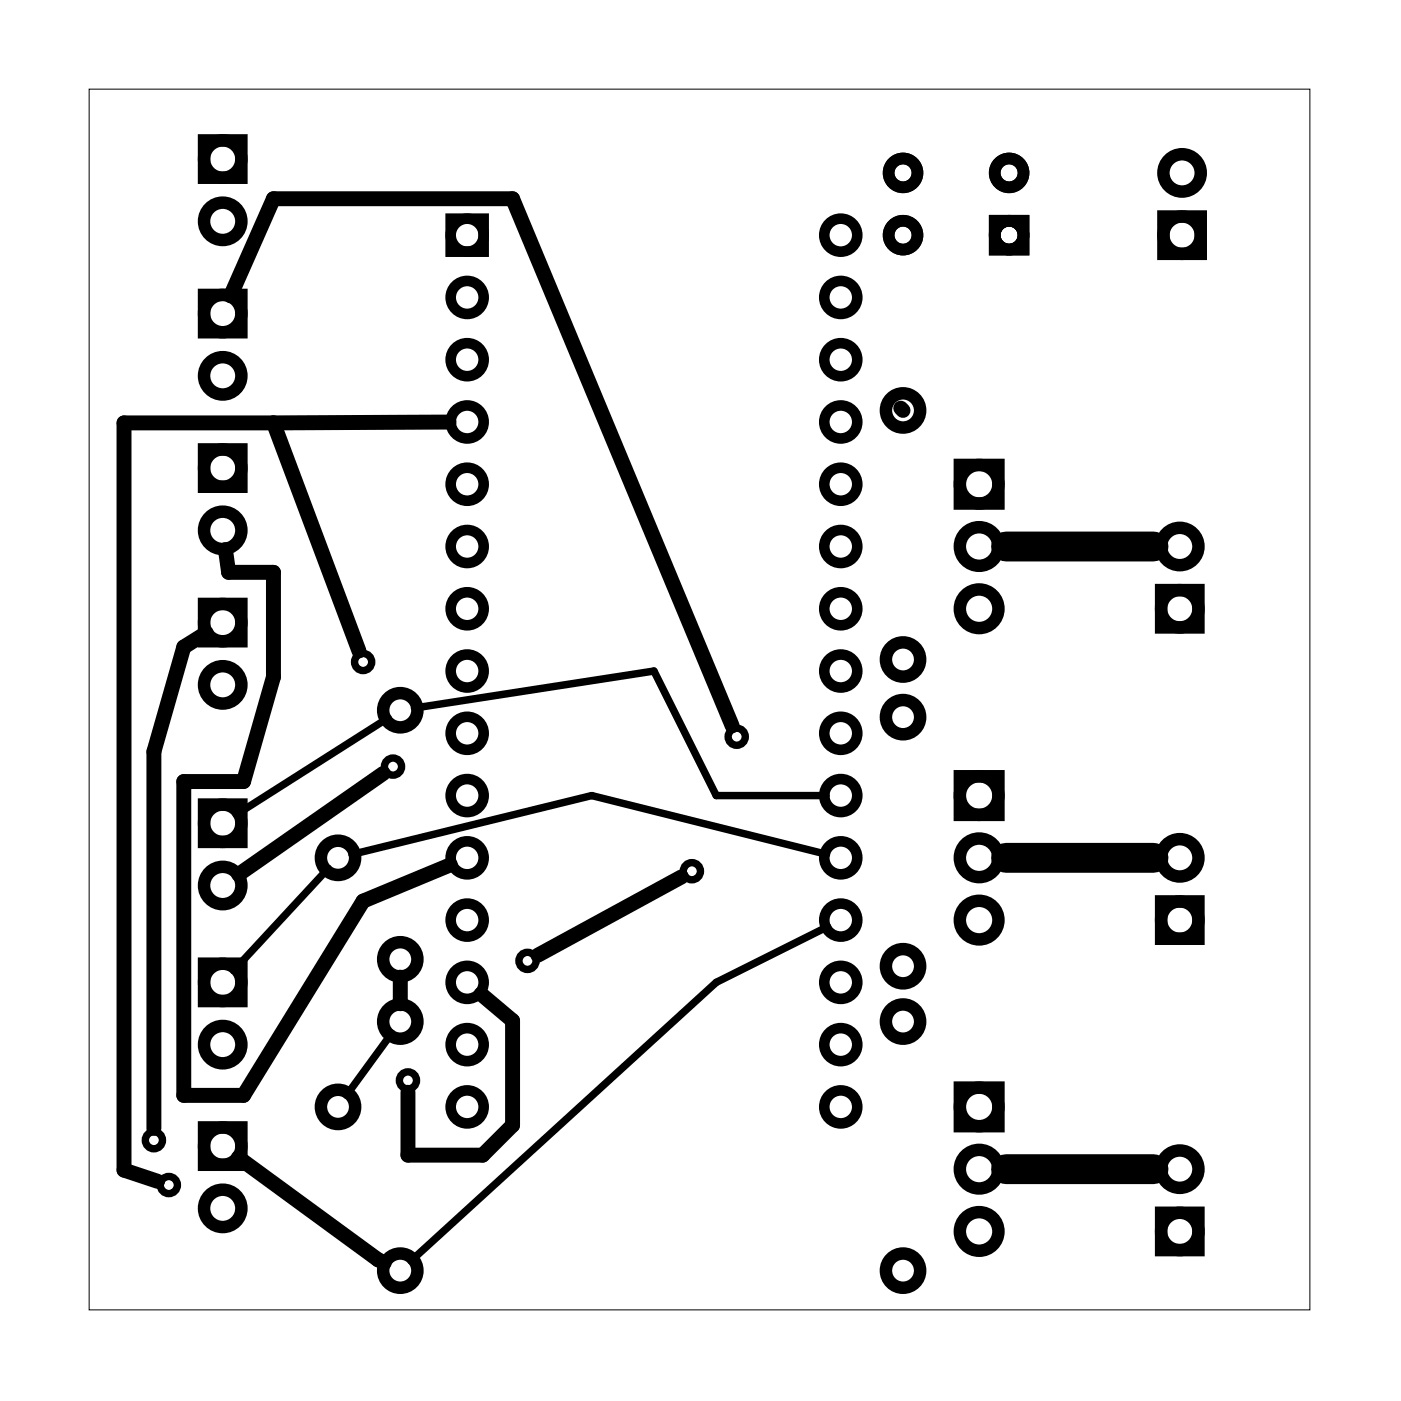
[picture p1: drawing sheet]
<svg xmlns="http://www.w3.org/2000/svg" width="57mm" height="57mm" viewBox="0 0 57 57" stroke-linecap="round" stroke-linejoin="round" font-family="sans-serif">
<path d="M3.6 3.6h49.8v49.8h-49.8z" fill="none" stroke="#000" stroke-width=".04"/>
<g fill="none" stroke="#000" stroke-width=".43">
<path d="M18.4 8.9h1.3v1.4h-1.3z"/>
<circle cx="19.1" cy="9.6" r=".67"/>
<circle cx="19.1" cy="17.2" r=".67"/>
<circle cx="19.1" cy="19.8" r=".67"/>
<circle cx="19.1" cy="12.1" r=".67"/>
<circle cx="19.1" cy="14.7" r=".67"/>
<circle cx="34.3" cy="9.6" r=".67"/>
<circle cx="34.3" cy="19.8" r=".67"/>
<circle cx="34.3" cy="17.2" r=".67"/>
<circle cx="34.3" cy="12.1" r=".67"/>
<circle cx="34.3" cy="14.7" r=".67"/>
<circle cx="19.1" cy="37.5" r=".67"/>
<circle cx="19.1" cy="35" r=".67"/>
<circle cx="19.1" cy="29.9" r=".67"/>
<circle cx="19.1" cy="32.5" r=".67"/>
<circle cx="19.1" cy="27.4" r=".67"/>
<circle cx="19.1" cy="22.3" r=".67"/>
<circle cx="19.1" cy="24.8" r=".67"/>
<circle cx="34.3" cy="32.5" r=".67"/>
<circle cx="34.3" cy="29.9" r=".67"/>
<circle cx="34.3" cy="35" r=".67"/>
<circle cx="34.3" cy="37.5" r=".67"/>
<circle cx="34.3" cy="27.4" r=".67"/>
<circle cx="34.3" cy="22.3" r=".67"/>
<circle cx="34.3" cy="24.8" r=".67"/>
<circle cx="19.1" cy="40.1" r=".67"/>
<circle cx="19.1" cy="42.6" r=".67"/>
<circle cx="19.1" cy="45.2" r=".67"/>
<circle cx="34.3" cy="40.1" r=".67"/>
<circle cx="34.3" cy="45.2" r=".67"/>
<circle cx="34.3" cy="42.6" r=".67"/>
</g>
<g fill="none" stroke="#000" stroke-width=".51">
<path d="M8.3 18.3h1.5v1.6h-1.5zM8.3 12h1.5v1.6h-1.5zM8.3 5.7h1.5v1.6h-1.5zM39.2 19h1.5v1.5h-1.5zM47.5 8.8h1.5v1.6h-1.5zM8.3 39.3h1.5v1.5h-1.5zM8.3 32.8h1.5v1.5h-1.5zM8.3 24.6h1.5v1.6h-1.5zM39.2 31.7h1.5v1.5h-1.5zM47.4 24.1h1.5v1.5h-1.5zM47.4 36.8h1.5v1.5h-1.5zM8.3 46h1.5v1.5h-1.5z"/>
<path d="M39.2 44.4h1.5v1.5h-1.5zM47.4 49.5h1.5v1.5h-1.5z"/>
<circle cx="9.1" cy="6.5" r=".76"/>
<circle cx="9.1" cy="19.1" r=".76"/>
<circle cx="9.1" cy="9" r=".76"/>
<circle cx="9.1" cy="15.3" r=".76"/>
<circle cx="9.1" cy="12.8" r=".76"/>
<circle cx="36.8" cy="16.7" r=".7"/>
<circle cx="39.9" cy="19.8" r=".79"/>
<circle cx="48.2" cy="7.1" r=".76"/>
<circle cx="48.2" cy="9.6" r=".76"/>
<circle cx="9.1" cy="33.6" r=".76"/>
<circle cx="9.1" cy="25.4" r=".76"/>
<circle cx="9.1" cy="21.6" r=".76"/>
<circle cx="9.1" cy="27.9" r=".76"/>
<circle cx="9.1" cy="36.1" r=".76"/>
<circle cx="13.8" cy="35" r=".7"/>
<circle cx="16.3" cy="29" r=".7"/>
<circle cx="16.3" cy="39.1" r=".7"/>
<circle cx="36.8" cy="29.3" r=".7"/>
<circle cx="36.8" cy="26.9" r=".7"/>
<circle cx="36.8" cy="39.4" r=".7"/>
<circle cx="39.9" cy="32.5" r=".79"/>
<circle cx="39.9" cy="35" r=".79"/>
<circle cx="39.9" cy="22.3" r=".79"/>
<circle cx="39.9" cy="37.5" r=".79"/>
<circle cx="39.9" cy="24.8" r=".79"/>
<circle cx="48.1" cy="22.3" r=".76"/>
<circle cx="48.1" cy="35" r=".76"/>
<circle cx="48.1" cy="24.8" r=".76"/>
<circle cx="48.1" cy="37.5" r=".76"/>
<circle cx="9.1" cy="49.3" r=".76"/>
<circle cx="9.1" cy="46.8" r=".76"/>
<circle cx="9.1" cy="40.1" r=".76"/>
<circle cx="9.1" cy="42.6" r=".76"/>
<circle cx="13.8" cy="45.2" r=".7"/>
<circle cx="16.3" cy="41.7" r=".7"/>
<circle cx="16.3" cy="51.8" r=".7"/>
<circle cx="36.8" cy="41.7" r=".7"/>
<circle cx="36.8" cy="51.8" r=".7"/>
<circle cx="39.9" cy="45.2" r=".79"/>
<circle cx="39.9" cy="47.7" r=".79"/>
<circle cx="39.9" cy="50.2" r=".79"/>
<circle cx="48.1" cy="50.2" r=".76"/>
<circle cx="48.1" cy="47.7" r=".76"/>
</g>
<g fill="none" stroke="#000" stroke-width=".48">
<circle cx="36.8" cy="9.6" r=".59"/>
<circle cx="36.8" cy="7.1" r=".59"/>
<circle cx="41.2" cy="9.6" r=".59"/>
<circle cx="41.2" cy="7.1" r=".59"/>
</g>
<g fill="#000">
<path d="M40.3 8.8h1.7v1.6h-1.7zM40.8 9.6a.35 .35 0 0 0 .7 0 .35 .35 0 0 0-.7 0z"/>
<path d="M40.3 8.8h1.7v1.6h-1.7zM40.8 9.6a.35 .35 0 0 0 .7 0 .35 .35 0 0 0-.7 0z"/>
</g>
<g fill="none" stroke="#000" stroke-width=".3">
<path d="M13.4 35.4l-3.9 4.2M15.8 29.3l-6.2 3.9M16.9 28.9l9.8-1.5 2.5 5.1h4.5M33.7 34.8l-9.6-2.3-9.7 2.4M33.8 37.8l-4.6 2.3-12.4 11.3M16 42.1l-1.9 2.6"/>
<circle cx="14.8" cy="27" r=".35"/>
<circle cx="16" cy="31.3" r=".35"/>
<circle cx="21.5" cy="39.2" r=".35"/>
<circle cx="28.2" cy="35.5" r=".35"/>
<circle cx="30.1" cy="30.1" r=".35"/>
<circle cx="6.3" cy="46.5" r=".35"/>
<circle cx="6.9" cy="48.3" r=".35"/>
<circle cx="16.6" cy="44.1" r=".35"/>
</g>
<path d="M41 22.3h6.1M41 35h6.1M41 47.7h6.1" fill="none" stroke="#000" stroke-width="1.2"/>
<path d="M9.4 12.1l1.8-4h9.7l9 21.5M11.2 17.3h-6.1v30.4l1.3 .5M11.2 17.3l3.4 9.3M18.3 17.2l-7.1 .1M36.7 16.6l.1 .1M8.4 25.8l-.9 .6-1.2 4.3v15.3M9.2 22.4l.1 .9h1.9v4.3l-1.3 4.3h-2.4v12.8h2.4l4.9-7.9 3.6-1.5M15.6 31.5l-5.9 4.2M16.3 39.9v1M27.8 35.8l-5.9 3.2M9.7 47.2l6 4.3M19.6 40.6l1.3 1v4.3l-1.2 1.2h-3.1v-2.5" fill="none" stroke="#000" stroke-width=".61"/>
</svg>
